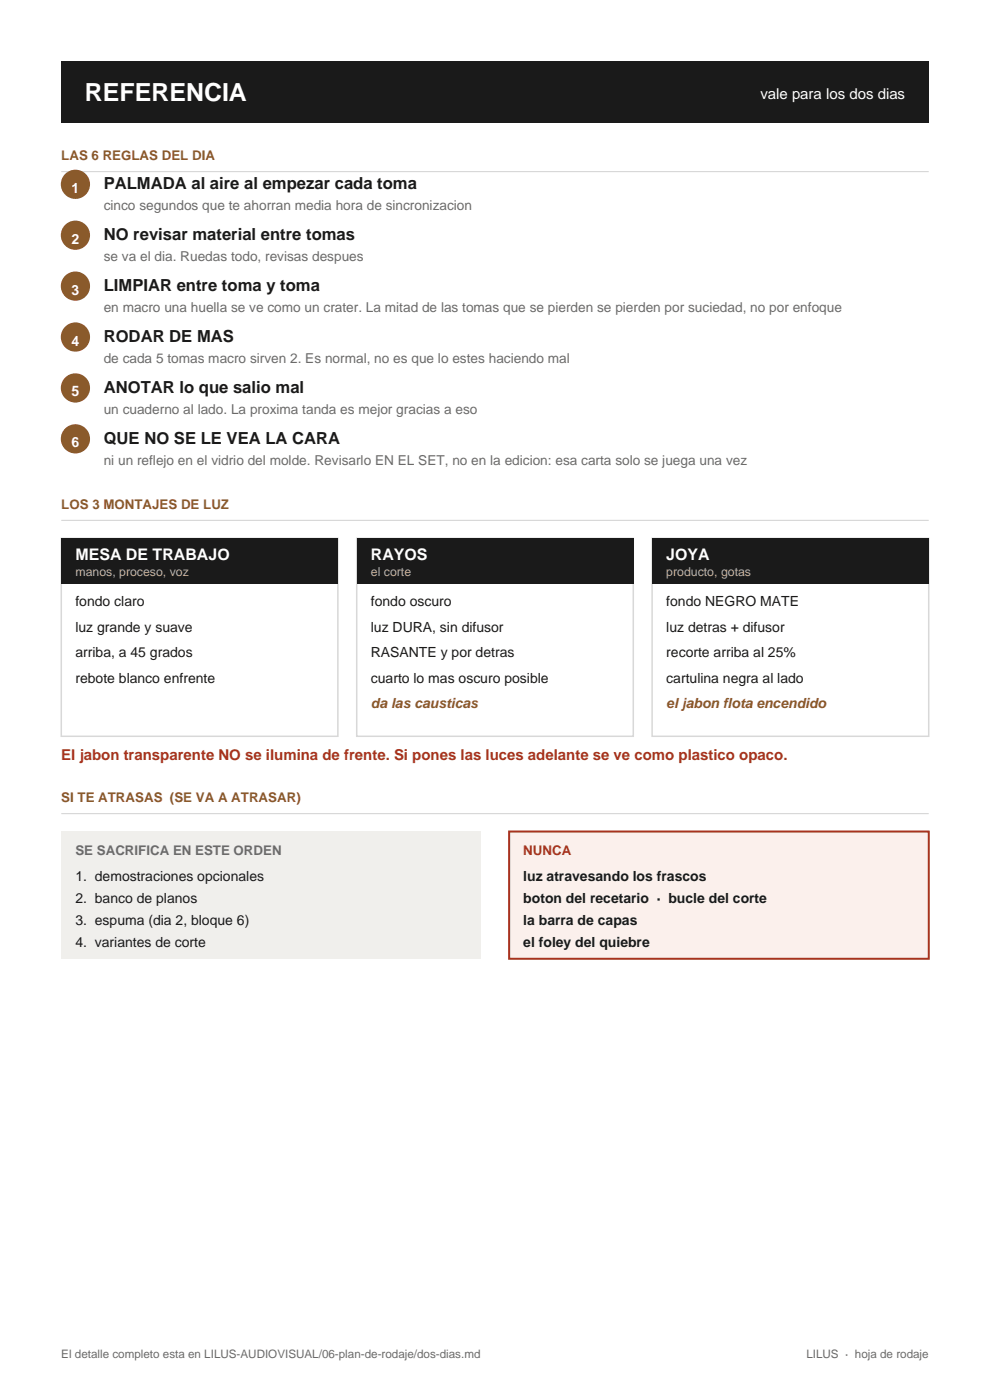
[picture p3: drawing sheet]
<svg xmlns="http://www.w3.org/2000/svg" width="210mm" height="297mm" viewBox="0 0 210 297" stroke-linecap="round" stroke-linejoin="round" font-family="sans-serif">
<defs><g id="words">
<text font-size="5.3" fill="#fff" x="18" y="21.4">REFERENCIA</text>
<g font-size="3.5" fill="#1a1a1a">
<text x="22" y="40.2">PALMADA al aire al empezar cada toma</text>
<text x="22" y="51">NO revisar material entre tomas</text>
<text x="22" y="61.8">LIMPIAR entre toma y toma</text>
<text x="22" y="72.6">RODAR DE MAS</text>
<text x="22" y="83.4">ANOTAR lo que salio mal</text>
<text x="22" y="94.2">QUE NO SE LE VEA LA CARA</text>
</g>
<g font-size="3.4" fill="#fff">
<text x="16" y="118.8">MESA DE TRABAJO</text>
<text x="78.7" y="118.8">RAYOS</text>
<text x="141.3" y="118.8">JOYA</text>
</g>
<text font-size="3.2" fill="#fff" x="161.3" y="21.1">vale para los dos dias</text>
<text font-size="3.2" fill="#a8321e" x="13" y="161.2">El jabon transparente NO se ilumina de frente. Si pones las luces adelante se ve como plastico opaco.</text>
<g font-size="3" fill="#fff">
<text x="15.2" y="40.9">1</text>
<text x="15.2" y="51.7">2</text>
<text x="15.2" y="62.5">3</text>
<text x="15.2" y="73.3">4</text>
<text x="15.2" y="84.1">5</text>
<text x="15.2" y="94.9">6</text>
</g>
<g font-size="3" fill="#1a1a1a">
<text x="16" y="128.6">fondo claro</text>
<text x="78.7" y="128.6">fondo oscuro</text>
<text x="141.3" y="128.6">fondo NEGRO MATE</text>
<text x="16" y="134">luz grande y suave</text>
<text x="78.7" y="134">luz DURA, sin difusor</text>
<text x="141.3" y="134">luz detras + difusor</text>
<text x="16" y="139.4">arriba, a 45 grados</text>
<text x="78.7" y="139.4">RASANTE y por detras</text>
<text x="141.3" y="139.4">recorte arriba al 25%</text>
<text x="16" y="144.8">rebote blanco enfrente</text>
<text x="78.7" y="144.8">cuarto lo mas oscuro posible</text>
<text x="141.3" y="144.8">cartulina negra al lado</text>
<text x="16" y="187">1. demostraciones opcionales</text>
<text x="16" y="191.6">2. banco de planos</text>
<text x="111" y="187">luz atravesando los frascos</text>
<text x="111" y="191.6">boton del recetario · bucle del corte</text>
<text x="16" y="196.2">3. espuma (dia 2, bloque 6)</text>
<text x="111" y="196.2">la barra de capas</text>
<text x="16" y="200.8">4. variantes de corte</text>
<text x="111" y="200.8">el foley del quiebre</text>
</g>
<g font-size="3" fill="#8a5a2b">
<text x="78.7" y="150.2">da las causticas</text>
<text x="141.3" y="150.2">el jabon flota encendido</text>
</g>
<g font-size="2.9" fill="#6b6b6b">
<text x="22" y="44.6">cinco segundos que te ahorran media hora de sincronizacion</text>
<text x="22" y="55.4">se va el dia. Ruedas todo, revisas despues</text>
<text x="22" y="66.2">en macro una huella se ve como un crater. La mitad de las tomas que se pierden se pierden por suciedad, no por enfoque</text>
<text x="22" y="77">de cada 5 tomas macro sirven 2. Es normal, no es que lo estes haciendo mal</text>
<text x="22" y="87.8">un cuaderno al lado. La proxima tanda es mejor gracias a eso</text>
<text x="22" y="98.6">ni un reflejo en el vidrio del molde. Revisarlo EN EL SET, no en la edicion: esa carta solo se juega una vez</text>
</g>
<g font-size="2.8" fill="#8a5a2b">
<text x="13" y="34">LAS 6 REGLAS DEL DIA</text>
<text x="13" y="108">LOS 3 MONTAJES DE LUZ</text>
<text x="13" y="170.2">SI TE ATRASAS (SE VA A ATRASAR)</text>
</g>
<text font-size="2.8" fill="#6b6b6b" x="16" y="181.4">SE SACRIFICA EN ESTE ORDEN</text>
<text font-size="2.8" fill="#a8321e" x="111" y="181.4">NUNCA</text>
<g font-size="2.6" fill="#c8b39a">
<text x="16" y="122.2">manos, proceso, voz</text>
<text x="78.7" y="122.2">el corte</text>
<text x="141.3" y="122.2">producto, gotas</text>
</g>
<g font-size="2.5" fill="#6b6b6b">
<text x="13" y="288">El detalle completo esta en LILUS-AUDIOVISUAL/06-plan-de-rodaje/dos-dias.md</text>
<text x="171.1" y="288">LILUS · hoja de rodaje</text>
</g>
</g></defs>
<path d="M13 13h184v13h-184z" fill-rule="evenodd" fill="#1a1a1a"/>
<path d="M13 36.4h184" fill="none" stroke="#d8d8d8" stroke-width=".25"/>
<g fill="#8a5a2b">
<circle cx="16" cy="39.1" r="3.1"/>
<circle cx="16" cy="49.9" r="3.1"/>
<circle cx="16" cy="60.7" r="3.1"/>
<circle cx="16" cy="71.5" r="3.1"/>
<circle cx="16" cy="82.3" r="3.1"/>
<circle cx="16" cy="93.1" r="3.1"/>
</g>
<path d="M13 110.4h184" fill="none" stroke="#d8d8d8" stroke-width=".25"/>
<path d="M13 114.2h58.7v42h-58.7z" fill="none" stroke="#d8d8d8" stroke-width=".32"/>
<path d="M13 114.2h58.7v9.6h-58.7z" fill-rule="evenodd" fill="#1a1a1a"/>
<path d="M75.7 114.2h58.6v42h-58.6z" fill="none" stroke="#d8d8d8" stroke-width=".32"/>
<path d="M75.7 114.2h58.6v9.6h-58.6z" fill-rule="evenodd" fill="#1a1a1a"/>
<path d="M138.3 114.2h58.7v42h-58.7z" fill="none" stroke="#d8d8d8" stroke-width=".32"/>
<path d="M138.3 114.2h58.7v9.6h-58.7z" fill-rule="evenodd" fill="#1a1a1a"/>
<path d="M13 172.6h184" fill="none" stroke="#d8d8d8" stroke-width=".25"/>
<path d="M13 176.4h89v27h-89z" fill-rule="evenodd" fill="#f0efec"/>
<path d="M108 176.4h89v27h-89z" fill-rule="evenodd" fill="#fbf0ec"/>
<path d="M108 176.4h89v27h-89z" fill="none" stroke="#a8321e" stroke-width=".42"/>
<use href="#words"/>
</svg>
